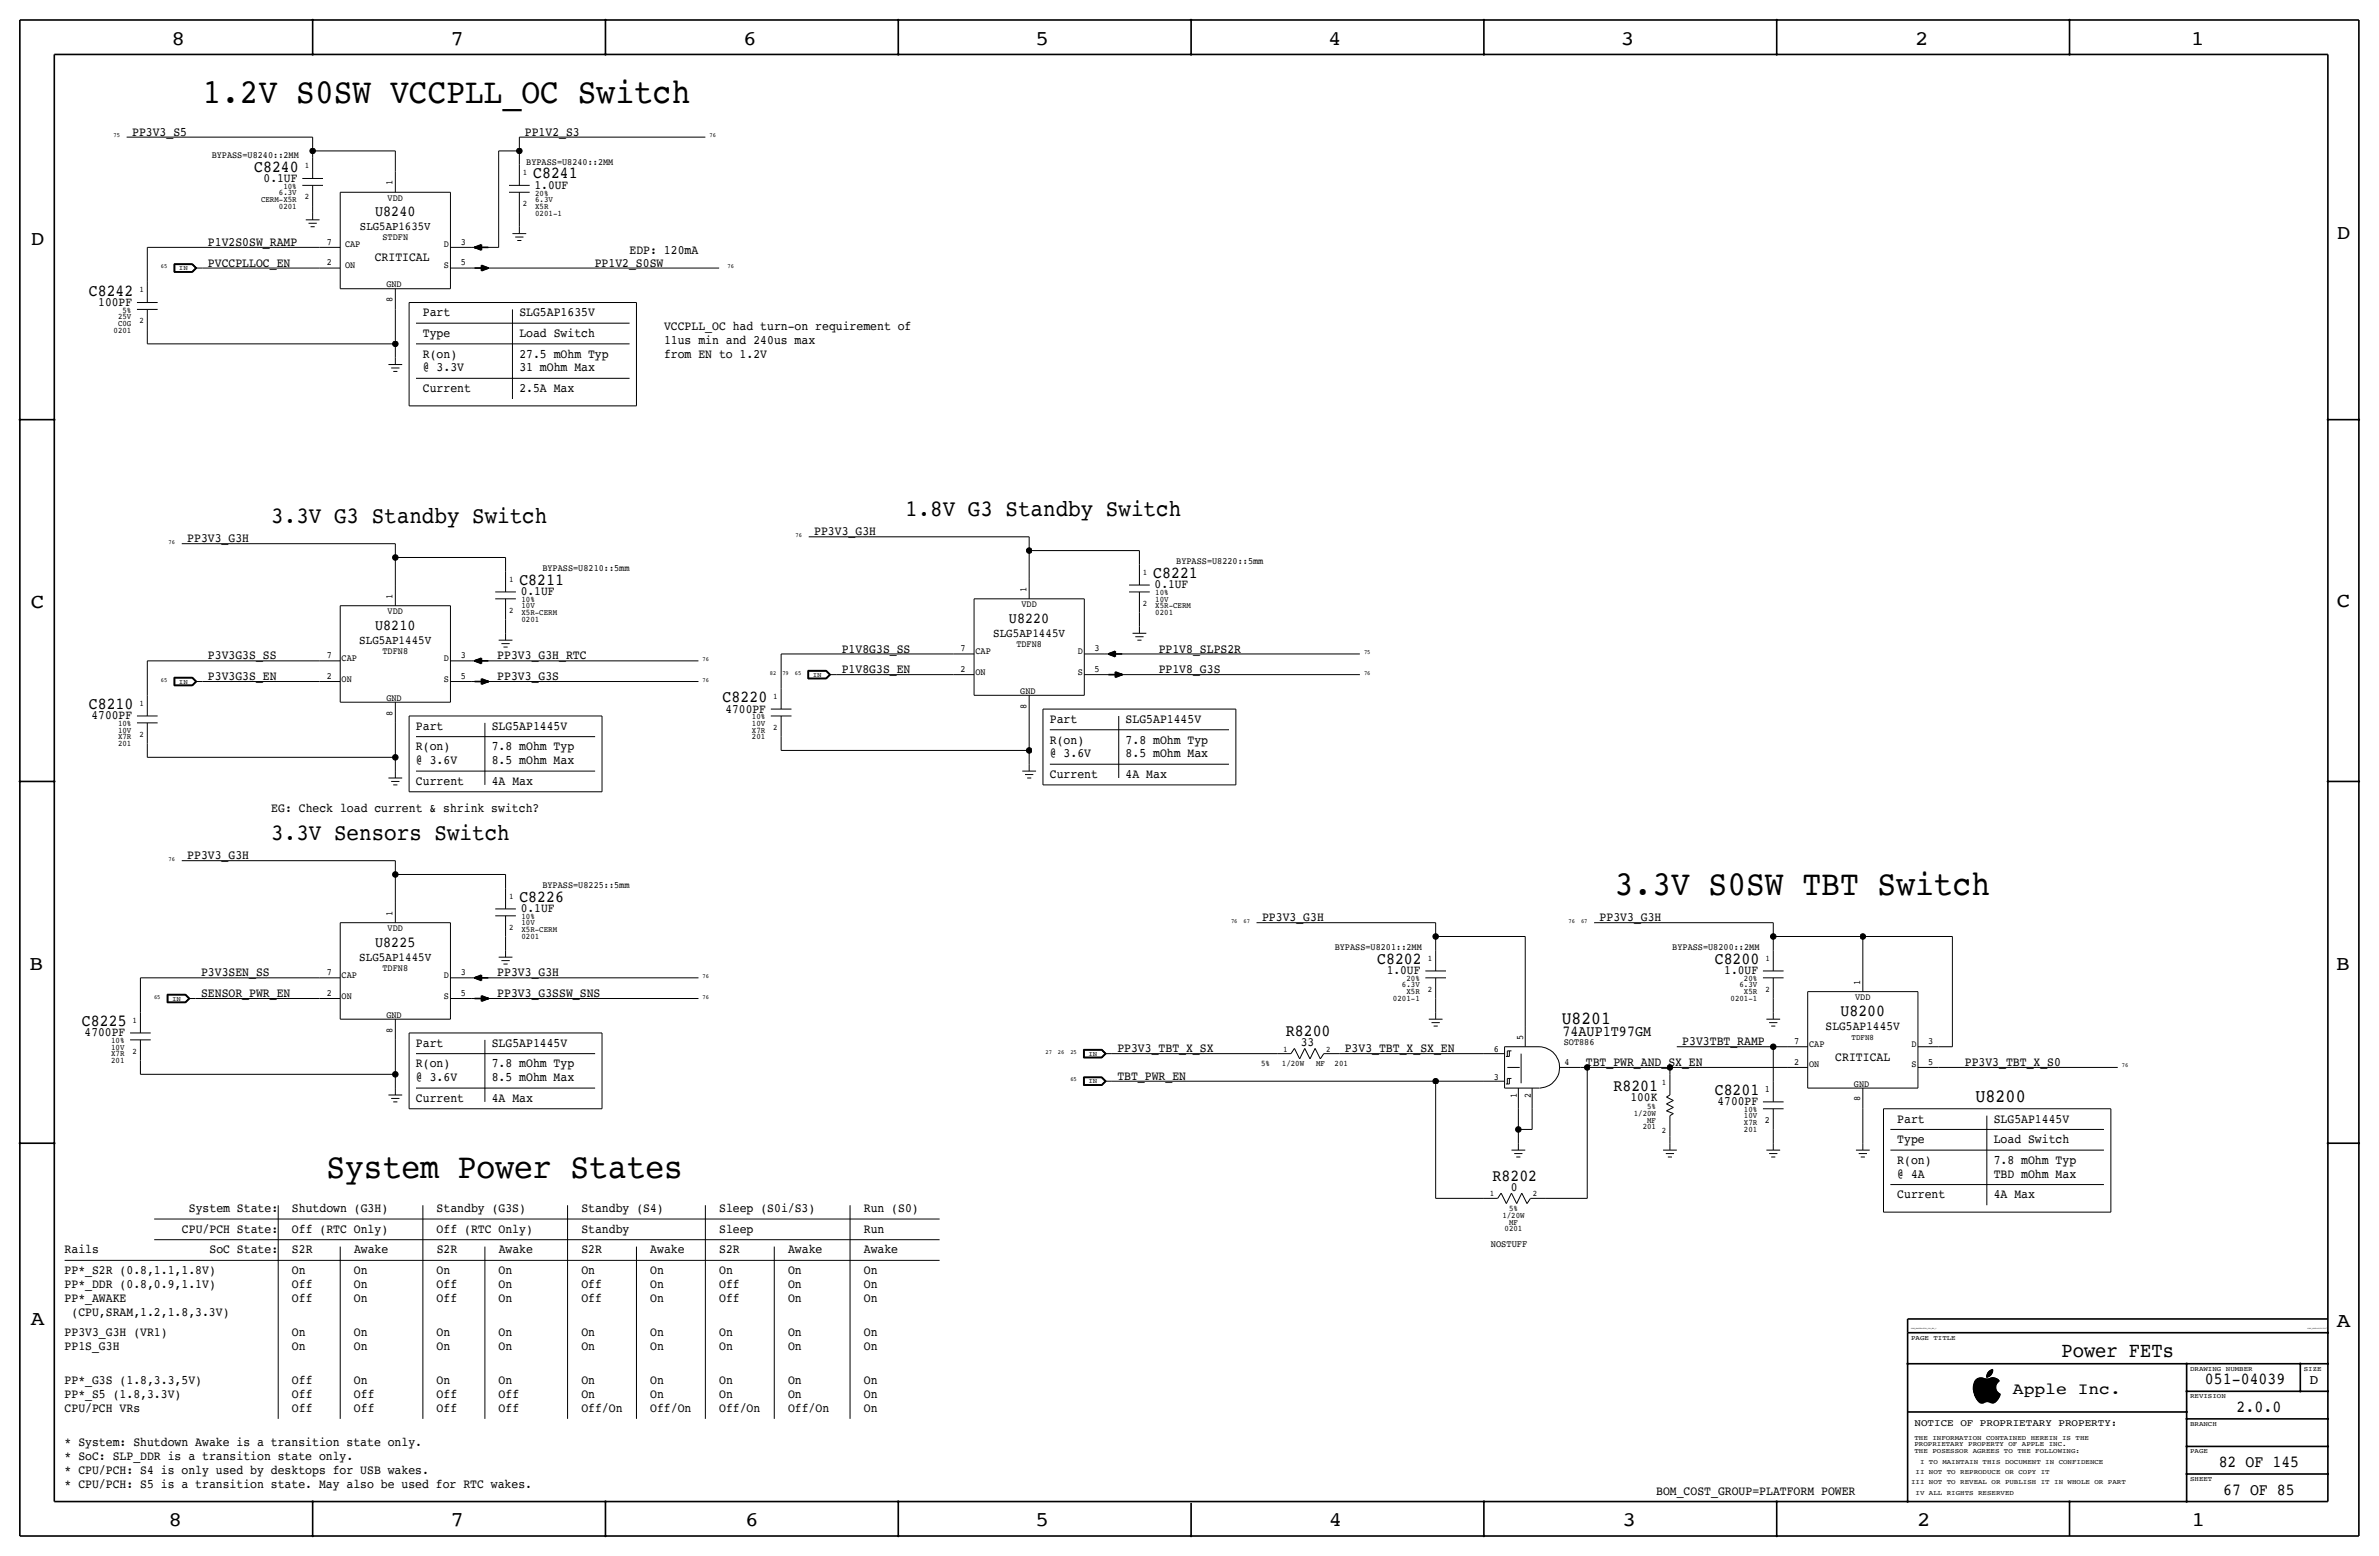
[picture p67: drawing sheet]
<svg xmlns="http://www.w3.org/2000/svg" width="877mm" height="574mm" viewBox="0 0 877 574" stroke-linecap="round" stroke-linejoin="round" font-family="sans-serif">
<defs><g id="words">
<g font-size="12.9">
<text x="74.6" y="37.8">1.2V S0SW VCCPLL_OC Switch</text>
<text x="595.3" y="329.9">3.3V S0SW TBT Switch</text>
<text x="120.3" y="434.1">System Power States</text>
</g>
<g font-size="8.6">
<text x="333.7" y="190.2">1.8V G3 Standby Switch</text>
<text x="100" y="192.8">3.3V G3 Standby Switch</text>
<text x="100" y="309.6">3.3V Sensors Switch</text>
</g>
<text font-size="7.7" x="760" y="500.1">Power FETs</text>
<g font-size="7.6">
<text x="63.2" y="16.5">8</text>
<text x="166.1" y="16.5">7</text>
<text x="274" y="16.5">6</text>
<text x="381.7" y="16.5">5</text>
<text x="489.7" y="16.5">4</text>
<text x="597.6" y="16.5">3</text>
<text x="706.1" y="16.5">2</text>
<text x="807.7" y="16.5">1</text>
<text x="861.5" y="88.1">D</text>
<text x="11.4" y="90.4">D</text>
<text x="11.4" y="224.3">C</text>
<text x="861.5" y="223.8">C</text>
<text x="10.8" y="357.6">B</text>
<text x="861.3" y="357.4">B</text>
<text x="11.3" y="488.4">A</text>
<text x="861.5" y="489.2">A</text>
<text x="62.2" y="562.6">8</text>
<text x="166" y="562.6">7</text>
<text x="274.8" y="562.6">6</text>
<text x="381.7" y="562.6">5</text>
<text x="489.9" y="562.6">4</text>
<text x="598.1" y="562.6">3</text>
<text x="706.8" y="562.6">2</text>
<text x="807.9" y="562.6">1</text>
</g>
<text font-size="6.9" x="728.3" y="406.1">U8200</text>
<text font-size="6.8" x="575.8" y="377.4">U8201</text>
<g font-size="6.2">
<text x="93.7" y="63.2">C8240</text>
<text x="196.5" y="65.8">C8241</text>
<text x="32.7" y="109">C8242</text>
<text x="191.5" y="215.6">C8211</text>
<text x="425.1" y="213.1">C8221</text>
<text x="32.7" y="261.4">C8210</text>
<text x="266.4" y="258.8">C8220</text>
<text x="191.5" y="332.5">C8226</text>
<text x="507.7" y="355.3">C8202</text>
<text x="632.2" y="355.3">C8200</text>
<text x="678.5" y="374.4">U8200</text>
<text x="30.2" y="378.2">C8225</text>
<text x="474" y="382">R8200</text>
<text x="594.8" y="402.1">R8201</text>
<text x="632.2" y="403.6">C8201</text>
<text x="550.2" y="435.4">R8202</text>
<text x="812.9" y="510.3">051-04039</text>
<text x="824.6" y="520.4">2.0.0</text>
<text x="818" y="540.8">82 OF 145</text>
<text x="819.6" y="550.9">67 OF 85</text>
</g>
<text font-size="6" x="742.1" y="513.9">Apple Inc.</text>
<g font-size="5.6">
<text x="138.3" y="79.8">U8240</text>
<text x="138.3" y="232.2">U8210</text>
<text x="372" y="229.6">U8220</text>
<text x="138.3" y="349">U8225</text>
<text x="576" y="381.8">74AUP1T97GM</text>
</g>
<text font-size="5" x="851.5" y="510.3">D</text>
<g font-size="4.7">
<text x="48.7" y="50">PP3V3_S5</text>
<text x="193.5" y="50">PP1V2_S3</text>
<text x="97.2" y="67.1">0.1UF</text>
<text x="197.1" y="69.6">1.0UF</text>
<text x="76.7" y="90.7">P1V2S0SW_RAMP</text>
<text x="232.1" y="93.7">EDP: 120mA</text>
<text x="76.7" y="98.3">PVCCPLLOC_EN</text>
<text x="138.1" y="96.3">CRITICAL</text>
<text x="219.3" y="98.3">PP1V2_S0SW</text>
<text x="36.2" y="112.8">100PF</text>
<text x="155.9" y="116.6">Part</text>
<text x="191.5" y="116.6">SLG5AP1635V</text>
<text x="155.9" y="124.2">Type</text>
<text x="191.5" y="124.2">Load Switch</text>
<text x="244.8" y="121.7">VCCPLL_OC had turn-on requirement of</text>
<text x="155.9" y="131.8">R(on)</text>
<text x="191.5" y="131.8">27.5 mOhm Typ</text>
<text x="244.8" y="126.7">11us min and 240us max</text>
<text x="244.8" y="131.8">from EN to 1.2V</text>
<text x="155.9" y="136.9">@ 3.3V</text>
<text x="191.5" y="136.9">31 mOhm Max</text>
<text x="155.9" y="144.5">Current</text>
<text x="191.5" y="144.5">2.5A Max</text>
<text x="300.2" y="197.4">PP3V3_G3H</text>
<text x="69" y="199.9">PP3V3_G3H</text>
<text x="192" y="219.5">0.1UF</text>
<text x="425.7" y="216.9">0.1UF</text>
<text x="76.7" y="243.1">P3V3G3S_SS</text>
<text x="183.3" y="243.1">PP3V3_G3H_RTC</text>
<text x="310.3" y="240.5">P1V8G3S_SS</text>
<text x="427.2" y="240.5">PP1V8_SLPS2R</text>
<text x="76.7" y="250.7">P3V3G3S_EN</text>
<text x="183.3" y="250.7">PP3V3_G3S</text>
<text x="310.3" y="248.2">P1V8G3S_EN</text>
<text x="427.2" y="248.2">PP1V8_G3S</text>
<text x="267.4" y="262.6">4700PF</text>
<text x="33.8" y="265.2">4700PF</text>
<text x="153.4" y="269">Part</text>
<text x="181.3" y="269">SLG5AP1445V</text>
<text x="387" y="266.4">Part</text>
<text x="415" y="266.4">SLG5AP1445V</text>
<text x="387" y="274.1">R(on)</text>
<text x="415" y="274.1">7.8 mOhm Typ</text>
<text x="153.4" y="276.6">R(on)</text>
<text x="153.4" y="281.7">@ 3.6V</text>
<text x="181.3" y="281.7">8.5 mOhm Max</text>
<text x="181.3" y="276.6">7.8 mOhm Typ</text>
<text x="387" y="279.1">@ 3.6V</text>
<text x="415" y="279.1">8.5 mOhm Max</text>
<text x="387" y="286.8">Current</text>
<text x="415" y="286.8">4A Max</text>
<text x="153.4" y="289.3">Current</text>
<text x="181.3" y="289.3">4A Max</text>
<text x="100" y="299.5">EG: Check load current &amp; shrink switch?</text>
<text x="69" y="316.7">PP3V3_G3H</text>
<text x="192" y="336.3">0.1UF</text>
<text x="465.3" y="339.6">PP3V3_G3H</text>
<text x="589.7" y="339.6">PP3V3_G3H</text>
<text x="74.1" y="359.9">P3V3SEN_SS</text>
<text x="183.3" y="359.9">PP3V3_G3H</text>
<text x="511.2" y="359.2">1.0UF</text>
<text x="635.7" y="359.2">1.0UF</text>
<text x="74.1" y="367.5">SENSOR_PWR_EN</text>
<text x="183.3" y="367.5">PP3V3_G3SSW_SNS</text>
<text x="31.2" y="382">4700PF</text>
<text x="673" y="379.5">SLG5AP1445V</text>
<text x="153.4" y="385.8">Part</text>
<text x="181.3" y="385.8">SLG5AP1445V</text>
<text x="411.9" y="387.9">PP3V3_TBT_X_SX</text>
<text x="479.5" y="385.6">33</text>
<text x="495.8" y="387.9">P3V3_TBT_X_SX_EN</text>
<text x="620.2" y="385.3">P3V3TBT_RAMP</text>
<text x="153.4" y="393.4">R(on)</text>
<text x="181.3" y="393.4">7.8 mOhm Typ</text>
<text x="584.7" y="392.9">TBT_PWR_AND_SX_EN</text>
<text x="676.6" y="390.9">CRITICAL</text>
<text x="724.4" y="392.9">PP3V3_TBT_X_S0</text>
<text x="153.4" y="398.5">@ 3.6V</text>
<text x="181.3" y="398.5">8.5 mOhm Max</text>
<text x="411.9" y="398">TBT_PWR_EN</text>
<text x="153.4" y="406.1">Current</text>
<text x="181.3" y="406.1">4A Max</text>
<text x="601.1" y="405.9">100K</text>
<text x="633.2" y="407.4">4700PF</text>
<text x="699.5" y="413.8">Part</text>
<text x="735" y="413.8">SLG5AP1445V</text>
<text x="699.5" y="421.4">Type</text>
<text x="735" y="421.4">Load Switch</text>
<text x="699.5" y="429">R(on)</text>
<text x="735" y="429">7.8 mOhm Typ</text>
<text x="699.5" y="434.1">@ 4A</text>
<text x="735" y="434.1">TBD mOhm Max</text>
<text x="557" y="438.9">0</text>
<text x="699.5" y="441.7">Current</text>
<text x="735" y="441.7">4A Max</text>
<text x="69.6" y="446.8">System State:</text>
<text x="107.6" y="446.8">Shutdown (G3H)</text>
<text x="161" y="446.8">Standby (G3S)</text>
<text x="214.3" y="446.8">Standby (S4)</text>
<text x="265.1" y="446.8">Sleep (S0i/S3)</text>
<text x="318.5" y="446.8">Run (S0)</text>
<text x="67.1" y="454.4">CPU/PCH State:</text>
<text x="107.6" y="454.4">Off (RTC Only)</text>
<text x="161" y="454.4">Off (RTC Only)</text>
<text x="214.3" y="454.4">Standby</text>
<text x="265.1" y="454.4">Sleep</text>
<text x="318.5" y="454.4">Run</text>
<text x="23.8" y="462">Rails</text>
<text x="77.2" y="462">SoC State:</text>
<text x="107.6" y="462">S2R</text>
<text x="130.5" y="462">Awake</text>
<text x="161" y="462">S2R</text>
<text x="183.8" y="462">Awake</text>
<text x="214.3" y="462">S2R</text>
<text x="239.7" y="462">Awake</text>
<text x="265.1" y="462">S2R</text>
<text x="290.5" y="462">Awake</text>
<text x="318.5" y="462">Awake</text>
<text x="23.8" y="469.7">PP*_S2R (0.8,1.1,1.8V)</text>
<text x="107.6" y="469.6">On</text>
<text x="130.5" y="469.6">On</text>
<text x="161" y="469.6">On</text>
<text x="183.8" y="469.6">On</text>
<text x="214.3" y="469.6">On</text>
<text x="239.7" y="469.6">On</text>
<text x="265.1" y="469.6">On</text>
<text x="290.5" y="469.6">On</text>
<text x="318.5" y="469.6">On</text>
<text x="23.8" y="474.7">PP*_DDR (0.8,0.9,1.1V)</text>
<text x="23.8" y="479.8">PP*_AWAKE</text>
<text x="107.6" y="479.8">Off</text>
<text x="107.6" y="474.7">Off</text>
<text x="130.5" y="479.8">On</text>
<text x="130.5" y="474.7">On</text>
<text x="161" y="479.8">Off</text>
<text x="161" y="474.7">Off</text>
<text x="183.8" y="474.7">On</text>
<text x="183.8" y="479.8">On</text>
<text x="214.3" y="479.8">Off</text>
<text x="214.3" y="474.7">Off</text>
<text x="239.7" y="479.8">On</text>
<text x="239.7" y="474.7">On</text>
<text x="265.1" y="474.7">Off</text>
<text x="265.1" y="479.8">Off</text>
<text x="290.5" y="479.8">On</text>
<text x="290.5" y="474.7">On</text>
<text x="318.5" y="479.8">On</text>
<text x="318.5" y="474.7">On</text>
<text x="26.4" y="484.9">(CPU,SRAM,1.2,1.8,3.3V)</text>
<text x="23.8" y="492.5">PP3V3_G3H (VR1)</text>
<text x="23.8" y="497.6">PP1S_G3H</text>
<text x="107.6" y="492.5">On</text>
<text x="107.6" y="497.6">On</text>
<text x="130.5" y="492.5">On</text>
<text x="130.5" y="497.6">On</text>
<text x="161" y="492.5">On</text>
<text x="161" y="497.6">On</text>
<text x="183.8" y="497.6">On</text>
<text x="183.8" y="492.5">On</text>
<text x="214.3" y="497.6">On</text>
<text x="214.3" y="492.5">On</text>
<text x="239.7" y="492.5">On</text>
<text x="239.7" y="497.6">On</text>
<text x="265.1" y="492.5">On</text>
<text x="265.1" y="497.6">On</text>
<text x="290.5" y="497.6">On</text>
<text x="290.5" y="492.5">On</text>
<text x="318.5" y="492.5">On</text>
<text x="318.5" y="497.6">On</text>
<text x="23.8" y="510.3">PP*_G3S (1.8,3.3,5V)</text>
<text x="23.8" y="515.4">PP*_S5 (1.8,3.3V)</text>
<text x="107.6" y="515.4">Off</text>
<text x="107.6" y="510.3">Off</text>
<text x="130.5" y="515.4">Off</text>
<text x="130.5" y="510.3">On</text>
<text x="161" y="515.4">Off</text>
<text x="161" y="510.3">On</text>
<text x="183.8" y="515.4">Off</text>
<text x="183.8" y="510.3">On</text>
<text x="214.3" y="515.4">On</text>
<text x="214.3" y="510.3">On</text>
<text x="239.7" y="515.4">On</text>
<text x="239.7" y="510.3">On</text>
<text x="265.1" y="515.4">On</text>
<text x="265.1" y="510.3">On</text>
<text x="290.5" y="515.4">On</text>
<text x="290.5" y="510.3">On</text>
<text x="318.5" y="515.4">On</text>
<text x="318.5" y="510.3">On</text>
<text x="23.8" y="520.4">CPU/PCH VRs</text>
<text x="107.6" y="520.4">Off</text>
<text x="130.5" y="520.4">Off</text>
<text x="161" y="520.4">Off</text>
<text x="183.8" y="520.4">Off</text>
<text x="214.3" y="520.4">Off/On</text>
<text x="239.7" y="520.4">Off/On</text>
<text x="265.1" y="520.4">Off/On</text>
<text x="290.5" y="520.4">Off/On</text>
<text x="318.5" y="520.4">On</text>
<text x="23.8" y="533.1">* System: Shutdown Awake is a transition state only.</text>
<text x="23.8" y="538.2">* SoC: SLP_DDR is a transition state only.</text>
<text x="23.8" y="543.3">* CPU/PCH: S4 is only used by desktops for USB wakes.</text>
<text x="23.8" y="548.4">* CPU/PCH: S5 is a transition state. May also be used for RTC wakes.</text>
<text x="610.6" y="550.9">BOM_COST_GROUP=PLATFORM POWER</text>
</g>
<g font-size="4.5">
<text x="132.5" y="237.2">SLG5AP1445V</text>
<text x="366.1" y="234.7">SLG5AP1445V</text>
<text x="132.5" y="354.1">SLG5AP1445V</text>
</g>
<text font-size="4.4" x="132.7" y="84.8">SLG5AP1635V</text>
<text font-size="3.7" x="705.8" y="525.5">NOTICE OF PROPRIETARY PROPERTY:</text>
<text font-size="3.6" x="549.6" y="459.5">NOSTUFF</text>
<g font-size="3.5">
<text x="78" y="58.2">BYPASS=U8240::2MM</text>
<text x="194" y="60.7">BYPASS=U8240::2MM</text>
<text x="144.7" y="68.3" transform="rotate(-90 144.7 68.3)">1</text>
<text x="142.9" y="73.9">VDD</text>
<text x="141" y="88.6">STDFN</text>
<text x="120.5" y="90.2">7</text>
<text x="127.2" y="91.2">CAP</text>
<text x="163.7" y="91.2">D</text>
<text x="169.9" y="90.2">3</text>
<text x="120.5" y="97.8">2</text>
<text x="127.2" y="98.8">ON</text>
<text x="163.7" y="98.8">S</text>
<text x="169.9" y="97.8">5</text>
<text x="142.4" y="105.9">GND</text>
<text x="144.7" y="111.4" transform="rotate(-90 144.7 111.4)">8</text>
<text x="433.6" y="208">BYPASS=U8220::5mm</text>
<text x="200" y="210.6">BYPASS=U8210::5mm</text>
<text x="144.7" y="220.7" transform="rotate(-90 144.7 220.7)">1</text>
<text x="378.4" y="218.2" transform="rotate(-90 378.4 218.2)">1</text>
<text x="142.9" y="226.3">VDD</text>
<text x="376.6" y="223.8">VDD</text>
<text x="374.7" y="238.5">TDFN8</text>
<text x="120.5" y="242.6">7</text>
<text x="125.9" y="243.6">CAP</text>
<text x="141" y="241">TDFN8</text>
<text x="163.7" y="243.6">D</text>
<text x="169.9" y="242.6">3</text>
<text x="354.2" y="240">7</text>
<text x="359.6" y="241">CAP</text>
<text x="397.3" y="241">D</text>
<text x="403.6" y="240">3</text>
<text x="120.5" y="250.2">2</text>
<text x="125.9" y="251.2">ON</text>
<text x="163.7" y="251.2">S</text>
<text x="169.9" y="250.2">5</text>
<text x="354.2" y="247.7">2</text>
<text x="359.6" y="248.7">ON</text>
<text x="397.3" y="248.7">S</text>
<text x="403.6" y="247.7">5</text>
<text x="376.1" y="255.8">GND</text>
<text x="142.4" y="258.3">GND</text>
<text x="144.7" y="263.8" transform="rotate(-90 144.7 263.8)">8</text>
<text x="378.4" y="261.2" transform="rotate(-90 378.4 261.2)">8</text>
<text x="200" y="327.4">BYPASS=U8225::5mm</text>
<text x="144.7" y="337.6" transform="rotate(-90 144.7 337.6)">1</text>
<text x="142.9" y="343.2">VDD</text>
<text x="492.1" y="350.3">BYPASS=U8201::2MM</text>
<text x="616.5" y="350.3">BYPASS=U8200::2MM</text>
<text x="120.5" y="359.4">7</text>
<text x="141" y="357.9">TDFN8</text>
<text x="169.9" y="359.4">3</text>
<text x="125.9" y="360.4">CAP</text>
<text x="163.7" y="360.4">D</text>
<text x="685.7" y="363" transform="rotate(-90 685.7 363)">1</text>
<text x="120.5" y="367">2</text>
<text x="125.9" y="368">ON</text>
<text x="163.7" y="368">S</text>
<text x="169.9" y="367">5</text>
<text x="683.9" y="368.6">VDD</text>
<text x="142.4" y="375.2">GND</text>
<text x="144.7" y="380.6" transform="rotate(-90 144.7 380.6)">8</text>
<text x="561.5" y="383.3" transform="rotate(-90 561.5 383.3)">5</text>
<text x="550.8" y="387.9">6</text>
<text x="576.5" y="385.1">SOT886</text>
<text x="661.5" y="384.8">7</text>
<text x="667" y="385.8">CAP</text>
<text x="704.7" y="385.8">D</text>
<text x="710.9" y="384.8">3</text>
<text x="576.8" y="392.7">4</text>
<text x="661.5" y="392.4">2</text>
<text x="667" y="393.4">ON</text>
<text x="704.7" y="393.4">S</text>
<text x="710.9" y="392.4">5</text>
<text x="550.8" y="398">3</text>
<text x="683.5" y="400.6">GND</text>
<text x="559.3" y="404.7" transform="rotate(-90 559.3 404.7)">1</text>
<text x="564.3" y="404.7" transform="rotate(-90 564.3 404.7)">2</text>
<text x="650.6" y="402.3">1</text>
<text x="685.7" y="406" transform="rotate(-90 685.7 406)">8</text>
<text x="650.6" y="413.8">2</text>
</g>
<g font-size="3.1">
<text x="112.3" y="62">1</text>
<text x="192.7" y="64.5">1</text>
<text x="102.8" y="71.9">6.3V</text>
<text x="104.5" y="69.6">10%</text>
<text x="96.2" y="74.4">CERM-X5R</text>
<text x="102.8" y="77">0201</text>
<text x="112.3" y="73.4">2</text>
<text x="192.7" y="75.9">2</text>
<text x="197.3" y="72.1">20%</text>
<text x="197.3" y="74.4">6.3V</text>
<text x="197.3" y="77">X5R</text>
<text x="197.3" y="79.5">0201-1</text>
<text x="51.4" y="107.7">1</text>
<text x="43.5" y="117.6">25V</text>
<text x="45.2" y="115.3">5%</text>
<text x="51.4" y="119.1">2</text>
<text x="41.9" y="122.7">0201</text>
<text x="43.5" y="120.1">C0G</text>
<text x="187.7" y="214.4">1</text>
<text x="421.3" y="211.8">1</text>
<text x="192.2" y="222">10%</text>
<text x="425.9" y="221.7">10V</text>
<text x="425.9" y="219.5">10%</text>
<text x="187.7" y="225.8">2</text>
<text x="192.2" y="226.8">X5R-CERM</text>
<text x="192.2" y="224.3">10V</text>
<text x="421.3" y="223.3">2</text>
<text x="425.9" y="226.8">0201</text>
<text x="425.9" y="224.3">X5R-CERM</text>
<text x="192.2" y="229.4">0201</text>
<text x="285.1" y="257.6">1</text>
<text x="51.4" y="260.1">1</text>
<text x="43.5" y="267.7">10%</text>
<text x="277.2" y="267.5">10V</text>
<text x="277.2" y="265.2">10%</text>
<text x="285.1" y="269">2</text>
<text x="43.5" y="272.5">X7R</text>
<text x="43.5" y="270">10V</text>
<text x="43.5" y="275.1">201</text>
<text x="51.4" y="271.5">2</text>
<text x="277.2" y="270">X7R</text>
<text x="277.2" y="272.5">201</text>
<text x="187.7" y="331.2">1</text>
<text x="192.2" y="338.8">10%</text>
<text x="192.2" y="341.1">10V</text>
<text x="187.7" y="342.6">2</text>
<text x="192.2" y="346.2">0201</text>
<text x="192.2" y="343.7">X5R-CERM</text>
<text x="526.4" y="354.1">1</text>
<text x="650.8" y="354.1">1</text>
<text x="516.8" y="364">6.3V</text>
<text x="518.5" y="361.7">20%</text>
<text x="526.4" y="365.5">2</text>
<text x="641.3" y="364">6.3V</text>
<text x="643" y="361.7">20%</text>
<text x="650.8" y="365.5">2</text>
<text x="513.5" y="369.1">0201-1</text>
<text x="518.5" y="366.5">X5R</text>
<text x="638" y="369.1">0201-1</text>
<text x="643" y="366.5">X5R</text>
<text x="48.8" y="376.9">1</text>
<text x="682.6" y="383.3">TDFN8</text>
<text x="41" y="384.6">10%</text>
<text x="41" y="386.8">10V</text>
<text x="41" y="389.4">X7R</text>
<text x="48.8" y="388.4">2</text>
<text x="473" y="387.6">1</text>
<text x="488.9" y="387.6">2</text>
<text x="41" y="391.9">201</text>
<text x="464.9" y="392.9">5%</text>
<text x="472.6" y="392.9">1/20W</text>
<text x="485.2" y="392.9">MF</text>
<text x="492" y="392.9">201</text>
<text x="612.7" y="399.8">1</text>
<text x="602.3" y="411.2">1/20W</text>
<text x="607.3" y="413.8">MF</text>
<text x="607.3" y="408.7">5%</text>
<text x="643" y="412.2">10V</text>
<text x="643" y="410">10%</text>
<text x="605.6" y="416.3">201</text>
<text x="612.7" y="417.6">2</text>
<text x="643" y="417.3">201</text>
<text x="643" y="414.8">X7R</text>
<text x="549.2" y="440.9">1</text>
<text x="565.1" y="440.9">2</text>
<text x="553.9" y="448.8">1/20W</text>
<text x="556.3" y="446.3">5%</text>
<text x="554.7" y="453.9">0201</text>
<text x="556.3" y="451.4">MF</text>
</g>
<g font-size="2.5">
<text x="66" y="99.6">IN</text>
<text x="66" y="252">IN</text>
<text x="299.7" y="249.4">IN</text>
<text x="63.4" y="368.8">IN</text>
<text x="401.3" y="389.1">IN</text>
<text x="401.3" y="399.3">IN</text>
<text x="704.5" y="493.8">PAGE TITLE</text>
<text x="807.4" y="505.2">DRAWING NUMBER</text>
<text x="849.3" y="505.2">SIZE</text>
<text x="807.4" y="515.4">REVISION</text>
<text x="807.4" y="525.5">BRANCH</text>
<text x="705.8" y="533.1">PROPRIETARY PROPERTY OF APPLE INC.</text>
<text x="705.8" y="530.6">THE INFORMATION CONTAINED HEREIN IS THE</text>
<text x="705.8" y="535.7">THE POSESSOR AGREES TO THE FOLLOWING:</text>
<text x="707.8" y="539.5">I TO MAINTAIN THIS DOCUMENT IN CONFIDENCE</text>
<text x="807.4" y="535.7">PAGE</text>
<text x="706.2" y="543.3">II NOT TO REPRODUCE OR COPY IT</text>
<text x="807.4" y="545.8">SHEET</text>
<text x="704.5" y="547.1">III NOT TO REVEAL OR PUBLISH IT IN WHOLE OR PART</text>
<text x="706.2" y="550.9">IV ALL RIGHTS RESERVED</text>
</g>
<g font-size="2.3">
<text x="41.9" y="50.5">75</text>
<text x="261.6" y="50.5">76</text>
<text x="59.3" y="98.8">65</text>
<text x="268.2" y="98.8">76</text>
<text x="293.3" y="197.9">76</text>
<text x="62.2" y="200.4">76</text>
<text x="259" y="243.6">76</text>
<text x="502.9" y="241">75</text>
<text x="59.3" y="251.2">65</text>
<text x="259" y="251.2">76</text>
<text x="283.9" y="248.7">82</text>
<text x="288.4" y="248.7">79</text>
<text x="293" y="248.7">65</text>
<text x="502.9" y="248.7">76</text>
<text x="62.2" y="317.2">76</text>
<text x="453.8" y="340.1">76</text>
<text x="458.4" y="340.1">67</text>
<text x="578.3" y="340.1">76</text>
<text x="582.9" y="340.1">67</text>
<text x="259" y="360.4">76</text>
<text x="56.8" y="368">65</text>
<text x="259" y="368">76</text>
<text x="385.5" y="388.4">27</text>
<text x="390" y="388.4">26</text>
<text x="394.6" y="388.4">25</text>
<text x="782.3" y="393.4">76</text>
<text x="394.6" y="398.5">65</text>
</g>
<g font-size=".7">
<text x="704.5" y="490">SYNC_MASTER=X589_CPU_CNL_Y</text>
<text x="850.7" y="490">SYNC_DATE=02/22/2017</text>
</g>
</g></defs>
<g fill="none" stroke="#000" stroke-width=".37">
<path d="M46.7 50.5h68.6zM115.3 55.6h30.4zM115.3 50.5v5.1zM115.3 55.6v2.6zM115.3 58.2v7.6zM145.7 55.6v7.6zM183.8 55.6h7.7zM183.8 55.6v35.6zM191.5 50.5h68.5zM191.5 50.5v5.1zM191.5 55.6v5.1zM111.5 68.3h7.6z"/>
<path d="M111.5 65.8h7.6zM115.3 75.9v2.6zM115.3 78.5v2.5zM115.3 68.3v7.6zM125.4 70.9h40.7zM125.4 70.9v35.5zM145.7 63.2v7.7zM166.1 70.9v35.5zM187.7 68.3h7.6zM187.7 70.9h7.6zM191.5 78.5v5.1zM191.5 60.7v7.6z"/>
<path d="M191.5 70.9v7.6zM54.3 91.2v12.7zM54.3 91.2h63.5zM64.2 97.2v3.2zM64.2 97.2h6.8zM64.3 97.3h6.6zM64.3 97.3v3zM64.4 97.4v2.8zM64.4 97.4h6.5zM64.5 97.5h6.3zM64.5 97.5v2.6zM70.8 97.5l1.3 1.3z"/>
<path d="M70.9 97.4l1.3 1.4zM70.9 97.3l1.5 1.5zM71 97.2l1.5 1.6zM72.1 98.8h2.5zM74.6 98.8h43.2zM112.7 81h5.1zM113.7 82.3h3.1zM114.5 83.6h1.5zM117.8 91.2h7.6zM117.8 98.8h7.6zM166.1 98.8h7.6zM166.1 91.2h7.6z"/>
<path d="M173.7 98.8h91.4zM173.7 91.2h10.1zM188.9 86.1h5.1zM189.9 87.4h3.1zM190.7 88.6h1.5zM191.5 83.6v2.5zM50.5 111.5h7.6zM50.5 114h7.6zM54.3 103.9v7.6zM54.3 114v7.7zM64.2 100.4h6.8zM64.3 100.3h6.6z"/>
<path d="M64.4 100.2h6.5zM64.5 100.1h6.3zM70.8 100.1l1.3-1.3zM70.9 100.2l1.3-1.4zM70.9 100.3l1.5-1.5zM71 100.4l1.5-1.6zM125.4 106.4h40.7zM145.7 114v12.7zM145.7 106.4v7.6zM150.8 111.5h83.8zM150.8 111.5v38.1zM153.4 119.1h78.7z"/>
<path d="M188.9 114v33.1zM234.6 111.5v38.1zM54.3 126.7h91.4zM54.3 121.7v5zM143.2 134.4h5.1zM144.2 135.6h3.1zM145 136.9h1.5zM145.7 126.7v5.1zM145.7 131.8v2.6zM153.4 139.4h78.7zM153.4 126.7h78.7zM150.8 149.6h83.8z"/>
<path d="M298.1 197.9h81.3zM379.4 197.9v5zM67 200.4h78.7zM145.7 200.4v5.1zM145.7 205.5v10.1zM145.7 215.6v7.7zM145.7 205.5h40.7zM182.6 218.2h7.6zM186.4 205.5v5.1zM186.4 210.6v7.6zM379.4 202.9h40.7zM379.4 202.9v10.2z"/>
<path d="M379.4 213.1v7.6zM416.3 218.2h7.6zM416.3 215.6h7.6zM420.1 202.9v5.1zM420.1 208v7.6zM420.1 218.2v7.6zM125.4 223.3h40.7zM125.4 223.3v35.5zM166.1 223.3v35.5zM182.6 220.7h7.6zM183.8 236h5.1zM184.9 237.2h3z"/>
<path d="M185.6 238.5h1.5zM186.4 228.3v5.1zM186.4 233.4v2.6zM186.4 220.7v7.6zM359.1 220.7v35.6zM359.1 220.7h40.6zM399.7 220.7v35.6zM417.5 233.4h5.1zM418.5 234.7h3.1zM419.3 236h1.5zM420.1 225.8v5.1zM420.1 230.9v2.5z"/>
<path d="M54.3 243.6v12.7zM54.3 243.6h63.5zM54.3 256.3v7.6zM64.2 249.6v3.2zM64.2 252.8h6.8zM64.2 249.6h6.8zM64.3 249.7h6.6zM64.3 249.7v3zM64.3 252.7h6.6zM64.4 249.8v2.8zM64.4 252.6h6.5zM64.4 249.8h6.5z"/>
<path d="M64.5 249.9h6.3zM64.5 249.9v2.6zM64.5 252.5h6.3zM70.8 252.5l1.3-1.3zM70.8 249.9l1.3 1.3zM70.9 252.6l1.3-1.4zM70.9 249.8l1.3 1.4zM70.9 249.7l1.5 1.5zM70.9 252.7l1.5-1.5zM71 249.6l1.5 1.6zM72.1 251.2h2.5zM72.5 251.2l-1.5 1.6z"/>
<path d="M74.6 251.2h43.2zM117.8 251.2h7.6zM117.8 243.6h7.6zM125.4 258.8h40.7zM145.7 258.8v7.6zM166.1 243.6h7.6zM166.1 251.2h7.6zM173.7 251.2h83.8zM173.7 243.6h83.8zM288 241v12.7zM288 241h63.5zM288 253.7v7.7z"/>
<path d="M297.8 247.1v3.1zM297.8 250.2h6.8zM297.8 247.1h6.8zM297.9 247.2v2.9zM297.9 250.1h6.7zM297.9 247.2h6.7zM298 247.3v2.7zM298 250h6.5zM298 247.3h6.5zM298.1 247.4h6.4zM298.1 247.4v2.5zM298.1 249.9h6.4z"/>
<path d="M304.5 249.9l1.3-1.2zM304.5 247.4l1.3 1.3zM304.5 250l1.4-1.3zM304.5 247.3l1.4 1.4zM304.6 247.2l1.5 1.5zM304.6 250.1l1.5-1.4zM304.6 247.1l1.6 1.6zM304.6 250.2l1.6-1.5zM305.8 248.7h2.5zM308.3 248.7h43.2zM351.5 248.7h7.6zM351.5 241h7.6z"/>
<path d="M359.1 256.3h40.6zM379.4 256.3v7.6zM399.7 241h7.7zM399.7 248.7h7.7zM407.4 241h93.9zM407.4 248.7h93.9zM50.5 263.9h7.6zM50.5 266.4h7.6zM54.3 279.1h91.4zM54.3 274.1v5zM54.3 266.4v7.7zM145.7 266.4v12.7z"/>
<path d="M145.7 279.1v5.1zM150.8 263.9h71.1zM150.8 263.9v27.9zM153.4 271.5h66zM178.8 266.4v22.9zM221.9 263.9v27.9zM284.2 261.4h7.6zM284.2 263.9h7.6zM288 276.6h91.4zM288 271.5v5.1zM288 263.9v7.6zM379.4 263.9v12.7z"/>
<path d="M379.4 276.6v5.1zM384.5 261.4h71.1zM384.5 261.4v27.9zM387 269h66.1zM412.4 263.9v22.9zM455.6 261.4v27.9zM143.2 286.8h5.1zM144.2 288h3.1zM145 289.3h1.5zM145.7 284.2v2.6zM150.8 291.8h71.1zM153.4 284.2h66z"/>
<path d="M376.9 284.2h5.1zM377.9 285.5h3zM378.7 286.8h1.5zM379.4 281.7v2.5zM384.5 289.3h71.1zM387 281.7h66.1zM67 317.2h78.7zM145.7 317.2v5.1zM145.7 322.3v10.2zM145.7 332.5v7.6zM145.7 322.3h40.7zM182.6 337.6h7.6z"/>
<path d="M182.6 335h7.6zM186.4 322.3v5.1zM186.4 327.4v7.6zM186.4 337.6v7.6zM125.4 340.1h40.7zM125.4 340.1v35.6zM166.1 340.1v35.6zM183.8 352.8h5.1zM184.9 354.1h3zM185.6 355.3h1.5zM186.4 345.2v5.1zM186.4 350.3v2.5z"/>
<path d="M463.2 340.1h66.1zM525.5 357.9h7.6zM529.3 340.1v5.1zM529.3 345.2v5.1zM529.3 345.2h33zM529.3 350.3v7.6zM562.3 345.2v33zM587.7 340.1h66zM649.9 357.9h7.7zM653.7 345.2h33.1zM653.7 340.1v5.1zM653.7 345.2v5.1z"/>
<path d="M653.7 350.3v7.6zM686.8 345.2v12.7zM686.8 357.9v7.6zM686.8 345.2h33zM719.8 345.2v40.6zM51.8 360.4v12.7zM51.8 360.4h66zM51.8 373.1v7.6zM61.6 366.5v3.1zM61.6 369.6h6.8zM61.6 366.5h6.8zM61.7 366.6h6.7z"/>
<path d="M61.7 366.6v2.9zM61.7 369.5h6.7zM61.8 366.7h6.5zM61.8 366.7v2.7zM61.8 369.4h6.5zM61.9 366.8h6.4zM61.9 366.8v2.5zM61.9 369.3h6.4zM68.3 369.3l1.2-1.3zM68.3 366.8l1.2 1.2zM68.3 366.7l1.4 1.3zM68.4 366.6l1.4 1.4z"/>
<path d="M68.4 369.5l1.5-1.5zM68.4 366.5l1.6 1.5zM69.5 368h2.6zM69.7 368l-1.4 1.4zM70 368l-1.6 1.6zM72.1 368h45.7zM117.8 368h7.6zM117.8 360.4h7.6zM125.4 375.7h40.7zM145.7 375.7v7.6zM166.1 360.4h7.6zM166.1 368h7.6z"/>
<path d="M173.7 368h83.8zM173.7 360.4h83.8zM525.5 360.4h7.6zM526.7 375.7h5.1zM527.8 376.9h3zM528.5 378.2h1.5zM529.3 368v5.1zM529.3 373.1v2.6zM529.3 360.4v7.6zM562.3 378.2v7.6zM649.9 360.4h7.7zM651.2 375.7h5.1z"/>
<path d="M652.2 376.9h3.1zM653 378.2h1.5zM653.7 368v5.1zM653.7 373.1v2.6zM653.7 360.4v7.6zM666.4 365.5v35.6zM666.4 365.5h40.7zM707.1 365.5v35.6zM48 380.7h7.6zM48 383.3h7.6zM51.8 396h93.9zM51.8 390.9v5.1z"/>
<path d="M51.8 383.3v7.6zM145.7 383.3v12.7zM145.7 396v5.1zM150.8 380.7h71.1zM150.8 380.7v28zM153.4 388.4h66zM178.8 383.3v22.8zM221.9 380.7v28zM399.4 386.8v3.1zM399.4 389.9h6.8zM399.4 397v3.1zM399.4 386.8h6.8z"/>
<path d="M399.4 397h6.8zM399.5 386.9h6.7zM399.5 397.1h6.7zM399.5 386.9v2.9zM399.5 389.8h6.7zM399.5 397.1v2.9zM399.5 400h6.7zM399.6 387v2.7zM399.6 389.7h6.5zM399.6 397.2v2.7zM399.6 399.9h6.5zM399.6 387h6.5z"/>
<path d="M399.6 397.2h6.5zM399.7 387.1h6.4zM399.7 387.1v2.5zM399.7 389.6h6.4zM399.7 397.3h6.4zM399.7 397.3v2.5zM399.7 399.8h6.4zM406.1 387.1l1.3 1.3zM406.1 397.3l1.3 1.2zM406.1 389.6l1.3-1.2zM406.1 399.8l1.3-1.3zM406.1 387l1.4 1.4z"/>
<path d="M406.1 397.2l1.4 1.3zM406.1 389.7l1.4-1.3zM406.1 399.9l1.4-1.4zM406.2 389.8l1.5-1.4zM406.2 400l1.5-1.5zM406.2 386.9l1.5 1.5zM406.2 397.1l1.5 1.4zM406.2 386.8l1.6 1.6zM406.2 397l1.6 1.5zM406.2 389.9l1.6-1.5zM407.4 388.4h2.5zM407.4 398.5h2.5z"/>
<path d="M409.9 388.4h61zM409.9 398.5h119.4zM470.9 388.4h5zM477.2 386.4l1.9 3.9zM477.2 386.4l-1.3 2zM481 386.4l-1.9 3.9zM481 386.4l2 3.9zM484.8 386.4l-1.8 3.9zM484.8 386.4l2 3.9zM488 388.4h5.7zM488 388.4l-1.2 1.9zM493.7 388.4h53.4z"/>
<path d="M529.3 398.5v43.2zM529.3 398.5h17.8zM547.1 388.4h7.6zM547.1 398.5h7.6zM554.7 385.8h12.7zM554.7 385.8v15.3zM555.2 389.4h1.3zM555.2 399.5h1.3zM555.7 393.4h4.6zM555.7 387.4v2zM555.7 397.5h1.5zM555.7 397.5v2z"/>
<path d="M555.7 387.4h1.5zM556.5 387.4v2zM556.5 397.5v2zM560.8 388.4v10.9zM567.4 385.8a7.6 7.6 0 0 1 7.6 7.6 7.6 7.6 0 0 1-7.5 7.7M575 393.4h7.6zM582.6 393.4h2.6zM585.2 393.4v48.3zM585.2 393.4h30.4zM615.6 393.4v2.6zM615.6 393.4h43.2zM615.6 396v7.6z"/>
<path d="M618.2 385.8h35.5zM653.7 385.8v12.7zM653.7 385.8h5.1zM653.7 398.5v7.6zM658.8 393.4h7.6zM658.8 385.8h7.6zM707.1 385.8h7.6zM707.1 393.4h7.6zM714.7 393.4h66zM714.7 385.8h5.1zM143.2 403.6h5.1zM144.2 404.9h3.1z"/>
<path d="M145 406.1h1.5zM145.7 401.1v2.5zM150.8 408.7h71.1zM153.4 401.1h66zM399.4 400.1h6.8zM406.2 400.1l1.6-1.6zM554.7 401.1h12.7zM559.8 416.3v5.1zM559.8 408.7v7.6zM559.8 401.1v7.6zM559.8 416.3h5zM564.8 408.7v7.6z"/>
<path d="M564.8 401.1v7.6zM614.4 409.4l2.5-1.2zM614.4 406.9l2.5-1.3zM614.4 404.4l1.2-.8zM614.4 409.4l2.5 1.1zM614.4 406.9l2.5 1.3zM614.4 404.4l2.5 1.2zM615.6 411.2l1.3-.7zM615.6 418.8v2.6zM615.6 411.2v7.6zM649.9 406.1h7.7zM649.9 408.7h7.7z"/>
<path d="M653.7 416.3v5.1zM653.7 408.7v7.6zM666.4 401.1h40.7zM686.8 408.7v12.7zM686.8 401.1v7.6zM694.4 408.7h83.8zM694.4 408.7v38.1zM696.9 416.3h78.8zM732.5 411.2v33zM778.2 408.7v38.1zM553.4 439.8l1.9 3.8zM553.4 439.8l-1.3 1.9z"/>
<path d="M557.2 439.8l-1.9 3.8zM557.2 439.8l2 3.8zM557.2 423.9h5.1zM558.2 425.2h3.1zM559 426.5h1.5zM559.8 421.4v2.5zM561 439.8l-1.8 3.8zM561 439.8l2 3.8zM613.1 423.9h5.1zM614.1 425.2h3.1zM614.9 426.5h1.5zM615.6 421.4v2.5z"/>
<path d="M651.2 423.9h5.1zM652.2 425.2h3.1zM653 426.5h1.5zM653.7 421.4v2.5zM684.2 423.9h5.1zM685.2 425.2h3.1zM686 426.5h1.5zM686.8 421.4v2.5zM696.9 436.6h78.8zM696.9 423.9h78.8zM56.8 449.3h289.6zM56.8 456.9h289.6z"/>
<path d="M102.6 444.2v78.8zM125.4 459.5v63.5zM155.9 444.2v78.8zM178.8 459.5v63.5zM209.2 444.2v78.8zM234.6 459.5v63.5zM260 444.2v78.8zM285.4 459.5v63.5zM313.4 444.2v78.8zM529.3 441.7h17.8zM547.1 441.7h5zM564.2 441.7h5.7z"/>
<path d="M564.2 441.7l-1.2 1.9zM569.9 441.7h15.3zM694.4 446.8h83.8zM23.8 464.6h322.6zM727.5 512.2h8.4zM727.5 512.3h8.4zM727.5 512.4h8.5zM727.5 511.2h8.2zM727.5 511.3h8.2zM727.5 511.5h8.2zM727.5 511.4h8.2zM727.5 512h8.3z"/>
<path d="M727.5 512.1h8.3zM727.5 511.7h8.3zM727.5 511.8h8.3zM727.5 511.6h8.3zM727.5 511.9h8.3zM727.5 511.1h8.3zM727.6 512.8h8.6zM727.6 510.8h8.2zM727.6 511h8.2zM727.6 510.9h8.2zM727.6 510.7h8.2zM727.6 512.5h8.4z"/>
<path d="M727.6 512.6h8.4zM727.6 512.7h8.5zM727.6 512.9h8.6zM727.6 510.6h8.3zM727.6 510.5h8.3zM727.6 513h8.7zM727.6 513.1h8.8zM727.7 513.2h8.8zM727.7 510.2h8.3zM727.7 510.4h8.2zM727.7 510.3h8.3zM727.7 513.4h9.1z"/>
<path d="M727.7 513.3h9zM727.7 510.1h8.3zM727.8 509.9h8.4zM727.8 513.5h9.1zM727.8 510h8.3zM727.8 513.6h9.2zM727.8 513.8h9.6zM727.8 509.8h8.5zM727.8 513.7h9.4zM727.9 513.9h9.5zM727.9 509.7h8.4zM727.9 509.6h8.5z"/>
<path d="M727.9 514.1h9.5zM727.9 514h9.5zM728 514.2h9.4zM728 509.5h8.5zM728 509.4h8.6zM728 509.3h8.7zM728 514.4h9.3zM728.1 509.2h8.8zM728.1 514.5h9.2zM728.1 514.6h9.1zM728.1 509.1h8.9zM728.2 514.7h9z"/>
<path d="M728.2 509h8.8zM728.2 514.8h9zM728.3 514.9h8.8zM728.3 508.9h8.7zM728.3 515h8.8zM728.3 508.8h8.6zM728.3 515.1h8.7zM728.4 508.7h8.4zM728.4 515.2h8.6zM728.5 515.3h8.4zM728.5 515.4h8.4zM728.5 508.6h8.2z"/>
<path d="M728.6 515.5h8.2zM728.6 508.5h7.9zM728.7 515.6h8zM728.7 515.7h8zM728.7 508.4h7.7zM728.8 515.8h7.7zM728.9 515.9h7.6zM728.9 508.3h3.1zM728.9 516h7.5zM729 508.2h2.6zM729 516.1h7.3zM729.1 516.2h7.1z"/>
<path d="M729.2 516.3h6.9zM729.2 508.1a4.7 4.7 0 0 0-1.2 6.3l1.8 2.6 .8 .2 1-.3M729.3 508.1h2.1zM729.3 516.4h6.7zM729.4 516.5h6.5zM729.5 516.6h6.3zM729.6 516.7h2.5zM729.6 507.9h1.4zM729.7 516.8h2.1zM729.8 516.9h1.9zM729.9 517h1.6zM730.2 517.1h1z"/>
<path d="M732.4 507.5h.6zM732.4 507.6h.4zM732.4 507.4h.8zM732.4 507.3h1zM732.4 507.1h1.3zM732.4 507h1.4zM732.4 507.2h1.2zM732.5 506.9h1.4zM732.5 506.8h1.5zM732.5 506.6h1.7zM732.5 506.7h1.6zM732.6 506.5h1.7z"/>
<path d="M732.6 506.4h1.7zM732.7 506.3h1.7zM732.7 506.2h1.7zM732.8 506.1h1.7zM732.8 506h1.7zM732.9 505.9h1.6zM733 505.8h1.6zM733.1 505.7h1.5zM733.1 508.3h3.1zM733.2 505.6h1.4zM733.2 516.7h2.5zM733.3 505.5h1.4z"/>
<path d="M733.4 508.2h2.6zM733.4 505.4h1.3zM733.6 505.3h1.1zM733.6 516.8h2zM733.6 508.1a2.99 2.99 0 0 1 3.5 1 2.71 2.71 0 0 0-1.3 2.5 2.71 2.71 0 0 0 1.7 2.3 3.5 3.5 0 0 1-3.1 3.2l-1.6-.4-1.1 .2M733.7 508.1h2.1zM733.7 508.1l-1.3 .2-1.9-.4-1.3 .2M733.7 505.2h1zM733.8 516.9h1.7zM733.9 505.1h.8zM733.9 507.9h1.6zM734 517h1.3z"/>
<path d="M734.1 505h.6zM734.3 507.8h.8zM734.3 504.9h.4zM734.3 517.1h.7zM734.7 504.7a2.81 2.81 0 0 0-2.3 3 2.71 2.71 0 0 0 2.3-2.9"/>
</g>
<g fill="none" stroke="#000" stroke-width=".6" stroke-linecap="butt">
<path d="M7.3 7.4v558.8zM7.3 7.4h862.3zM115.3 7.4v12.7zM223.2 7.4v12.7zM331.2 7.4v12.7zM439.1 7.4v12.7zM547.1 7.4v12.7zM655 7.4v12.7zM763 7.4v12.7zM869.6 7.4v558.8zM20 20.1v533.4zM20 20.1h838.2z"/>
<path d="M858.2 20.1v533.4zM175 98.8h5zM175 91.2l2.5 .5zM175 91.2l2.5 .7zM175 91.2l2.5-.5zM175 91.2l2.5-.3zM175 91.2l2.5 .2zM175 91.2l2.5-1zM175 91.2l2.5 1zM175 91.2l2.5-.8zM175 91.2h5zM177.5 90.2v2z"/>
<path d="M177.5 97.8v2zM177.5 99.3l2.5-.5zM177.5 99.6l2.5-.8zM177.5 98.3l2.5 .5zM177.5 98.6l2.5 .2zM177.5 99.1l2.5-.3zM177.5 97.8l2.5 1zM177.5 99.8l2.5-1zM177.5 98l2.5 .8zM7.3 154.7h12.7zM858.2 154.7h11.4zM175 251.2h5z"/>
<path d="M175 243.6l2.5 .5zM175 243.6l2.5 .7zM175 243.6l2.5-.5zM175 243.6l2.5-.3zM175 243.6l2.5 .2zM175 243.6l2.5-1zM175 243.6l2.5 1zM175 243.6l2.5-.8zM175 243.6h5zM177.5 242.6v2zM177.5 250.2v2zM177.5 251.7l2.5-.5z"/>
<path d="M177.5 252l2.5-.8zM177.5 250.7l2.5 .5zM177.5 251l2.5 .2zM177.5 251.5l2.5-.3zM177.5 250.2l2.5 1zM177.5 252.2l2.5-1zM177.5 250.4l2.5 .8zM408.6 248.7h5.1zM408.6 241l2.6 .6zM408.6 241l2.6 .8zM408.6 241l2.6-.5zM408.6 241l2.6-.2z"/>
<path d="M408.6 241l2.6 .3zM408.6 241l2.6-1zM408.6 241l2.6 1.1zM408.6 241l2.6-.7zM408.6 241h5.1zM411.2 249.2l2.5-.5zM411.2 249.4l2.5-.7zM411.2 248.2l2.5 .5zM411.2 248.4l2.5 .3zM411.2 248.9l2.5-.2zM411.2 247.7l2.5 1zM411.2 249.7l2.5-1z"/>
<path d="M411.2 247.9l2.5 .8zM411.2 240v2.1zM411.2 247.7v2zM7.3 288h12.7zM858.2 288h11.4zM177.5 359.4v2zM175 368h5zM175 360.4l2.5 .5zM175 360.4l2.5 .8zM175 360.4l2.5-.5zM175 360.4l2.5-.2zM175 360.4l2.5 .3z"/>
<path d="M175 360.4l2.5-1zM175 360.4l2.5 1zM175 360.4l2.5-.7zM175 360.4h5zM177.5 367v2.1zM177.5 368.6l2.5-.6zM177.5 368.8l2.5-.8zM177.5 367.5l2.5 .5zM177.5 367.8l2.5 .2zM177.5 368.3l2.5-.3zM177.5 367l2.5 1zM177.5 369.1l2.5-1.1z"/>
<path d="M177.5 367.3l2.5 .7zM7.3 421.4h12.7zM858.2 421.4h11.4zM703.3 486.2h154.9zM703.3 486.2v5zM703.3 491.2v62.3zM703.3 491.2h154.9zM703.3 502.7h154.9zM806.1 502.7v50.8zM806.1 512.8h52.1zM848.1 502.7v10.1zM703.3 520.4h102.8z"/>
<path d="M806.1 533.1h52.1zM806.1 523h52.1zM20 553.5h838.2zM115.3 553.5v12.7zM223.2 553.5v12.7zM331.2 553.5v12.7zM439.1 554v12.2zM547.1 553.5v12.7zM655 553.5v12.7zM763 553.5v12.7zM806.1 543.3h52.1zM7.3 566.2h862.3z"/>
</g>
<g fill="#000" stroke="#000" stroke-width=".37">
<path d="M115.1 7.2h.4v.3h-.4zM115.1 19.9h.4v.3h-.4zM223 7.2h.4v.3h-.4zM223 19.9h.4v.3h-.4zM331 19.9h.4v.3h-.4zM331 7.2h.4v.3h-.4zM438.9 7.2h.4v.3h-.4zM438.9 19.9h.4v.3h-.4zM546.9 7.2h.4v.3h-.4zM546.9 19.9h.4v.3h-.4zM654.8 19.9h.4v.3h-.4zM654.8 7.2h.4v.3h-.4z"/>
<path d="M762.8 19.9h.4v.3h-.4zM762.8 7.2h.4v.3h-.4zM7.1 154.5h.4v.4h-.4zM19.8 154.5h.4v.4h-.4zM858 154.5h.4v.4h-.4zM869.5 154.5h.3v.4h-.3zM7.1 287.9h.4v.3h-.4zM19.8 287.9h.4v.3h-.4zM858 287.9h.4v.3h-.4zM869.5 287.9h.3v.3h-.3zM7.1 421.2h.4v.4h-.4zM19.8 421.2h.4v.4h-.4z"/>
<path d="M858 421.2h.4v.4h-.4zM869.5 421.2h.3v.4h-.3zM858 491.1h.4v.3h-.4zM703.1 502.5h.4v.3h-.4zM806 502.5h.3v.3h-.3zM806 512.7h.3v.3h-.3zM847.9 512.7h.3v.3h-.3zM847.9 502.5h.3v.3h-.3zM858 502.5h.4v.3h-.4zM858 512.7h.4v.3h-.4zM806 520.3h.3v.3h-.3zM806 522.8h.3v.4h-.3z"/>
<path d="M806 533h.3v.3h-.3zM858 522.8h.4v.4h-.4zM858 533h.4v.3h-.4zM115.1 553.3h.4v.3h-.4zM223 553.3h.4v.3h-.4zM331 553.3h.4v.3h-.4zM546.9 553.3h.4v.3h-.4zM654.8 553.3h.4v.3h-.4zM703.1 553.3h.4v.3h-.4zM762.8 553.3h.4v.3h-.4zM806 543.1h.3v.4h-.3zM806 553.3h.3v.3h-.3z"/>
<path d="M858 543.1h.4v.4h-.4zM115.1 566h.4v.3h-.4zM223 566h.4v.3h-.4zM331 566h.4v.3h-.4zM438.9 566h.4v.3h-.4zM546.9 566h.4v.3h-.4zM654.8 566h.4v.3h-.4z"/>
<circle cx="115.3" cy="55.6" r="1.02"/>
<circle cx="191.5" cy="55.6" r="1.02"/>
<circle cx="145.7" cy="126.7" r="1.02"/>
<circle cx="145.7" cy="205.5" r="1.02"/>
<circle cx="379.4" cy="202.9" r="1.02"/>
<circle cx="145.7" cy="279.1" r="1.02"/>
<circle cx="379.4" cy="276.6" r="1.02"/>
<circle cx="145.7" cy="322.3" r="1.02"/>
<circle cx="529.3" cy="345.2" r="1.02"/>
<circle cx="653.7" cy="345.2" r="1.02"/>
<circle cx="686.8" cy="345.2" r="1.02"/>
<circle cx="145.7" cy="396" r="1.02"/>
<circle cx="529.3" cy="398.5" r="1.02"/>
<circle cx="585.2" cy="393.4" r="1.02"/>
<circle cx="615.6" cy="393.4" r="1.02"/>
<circle cx="653.7" cy="385.8" r="1.02"/>
<circle cx="559.8" cy="416.3" r="1.02"/>
</g>
<use href="#words"/>
</svg>
